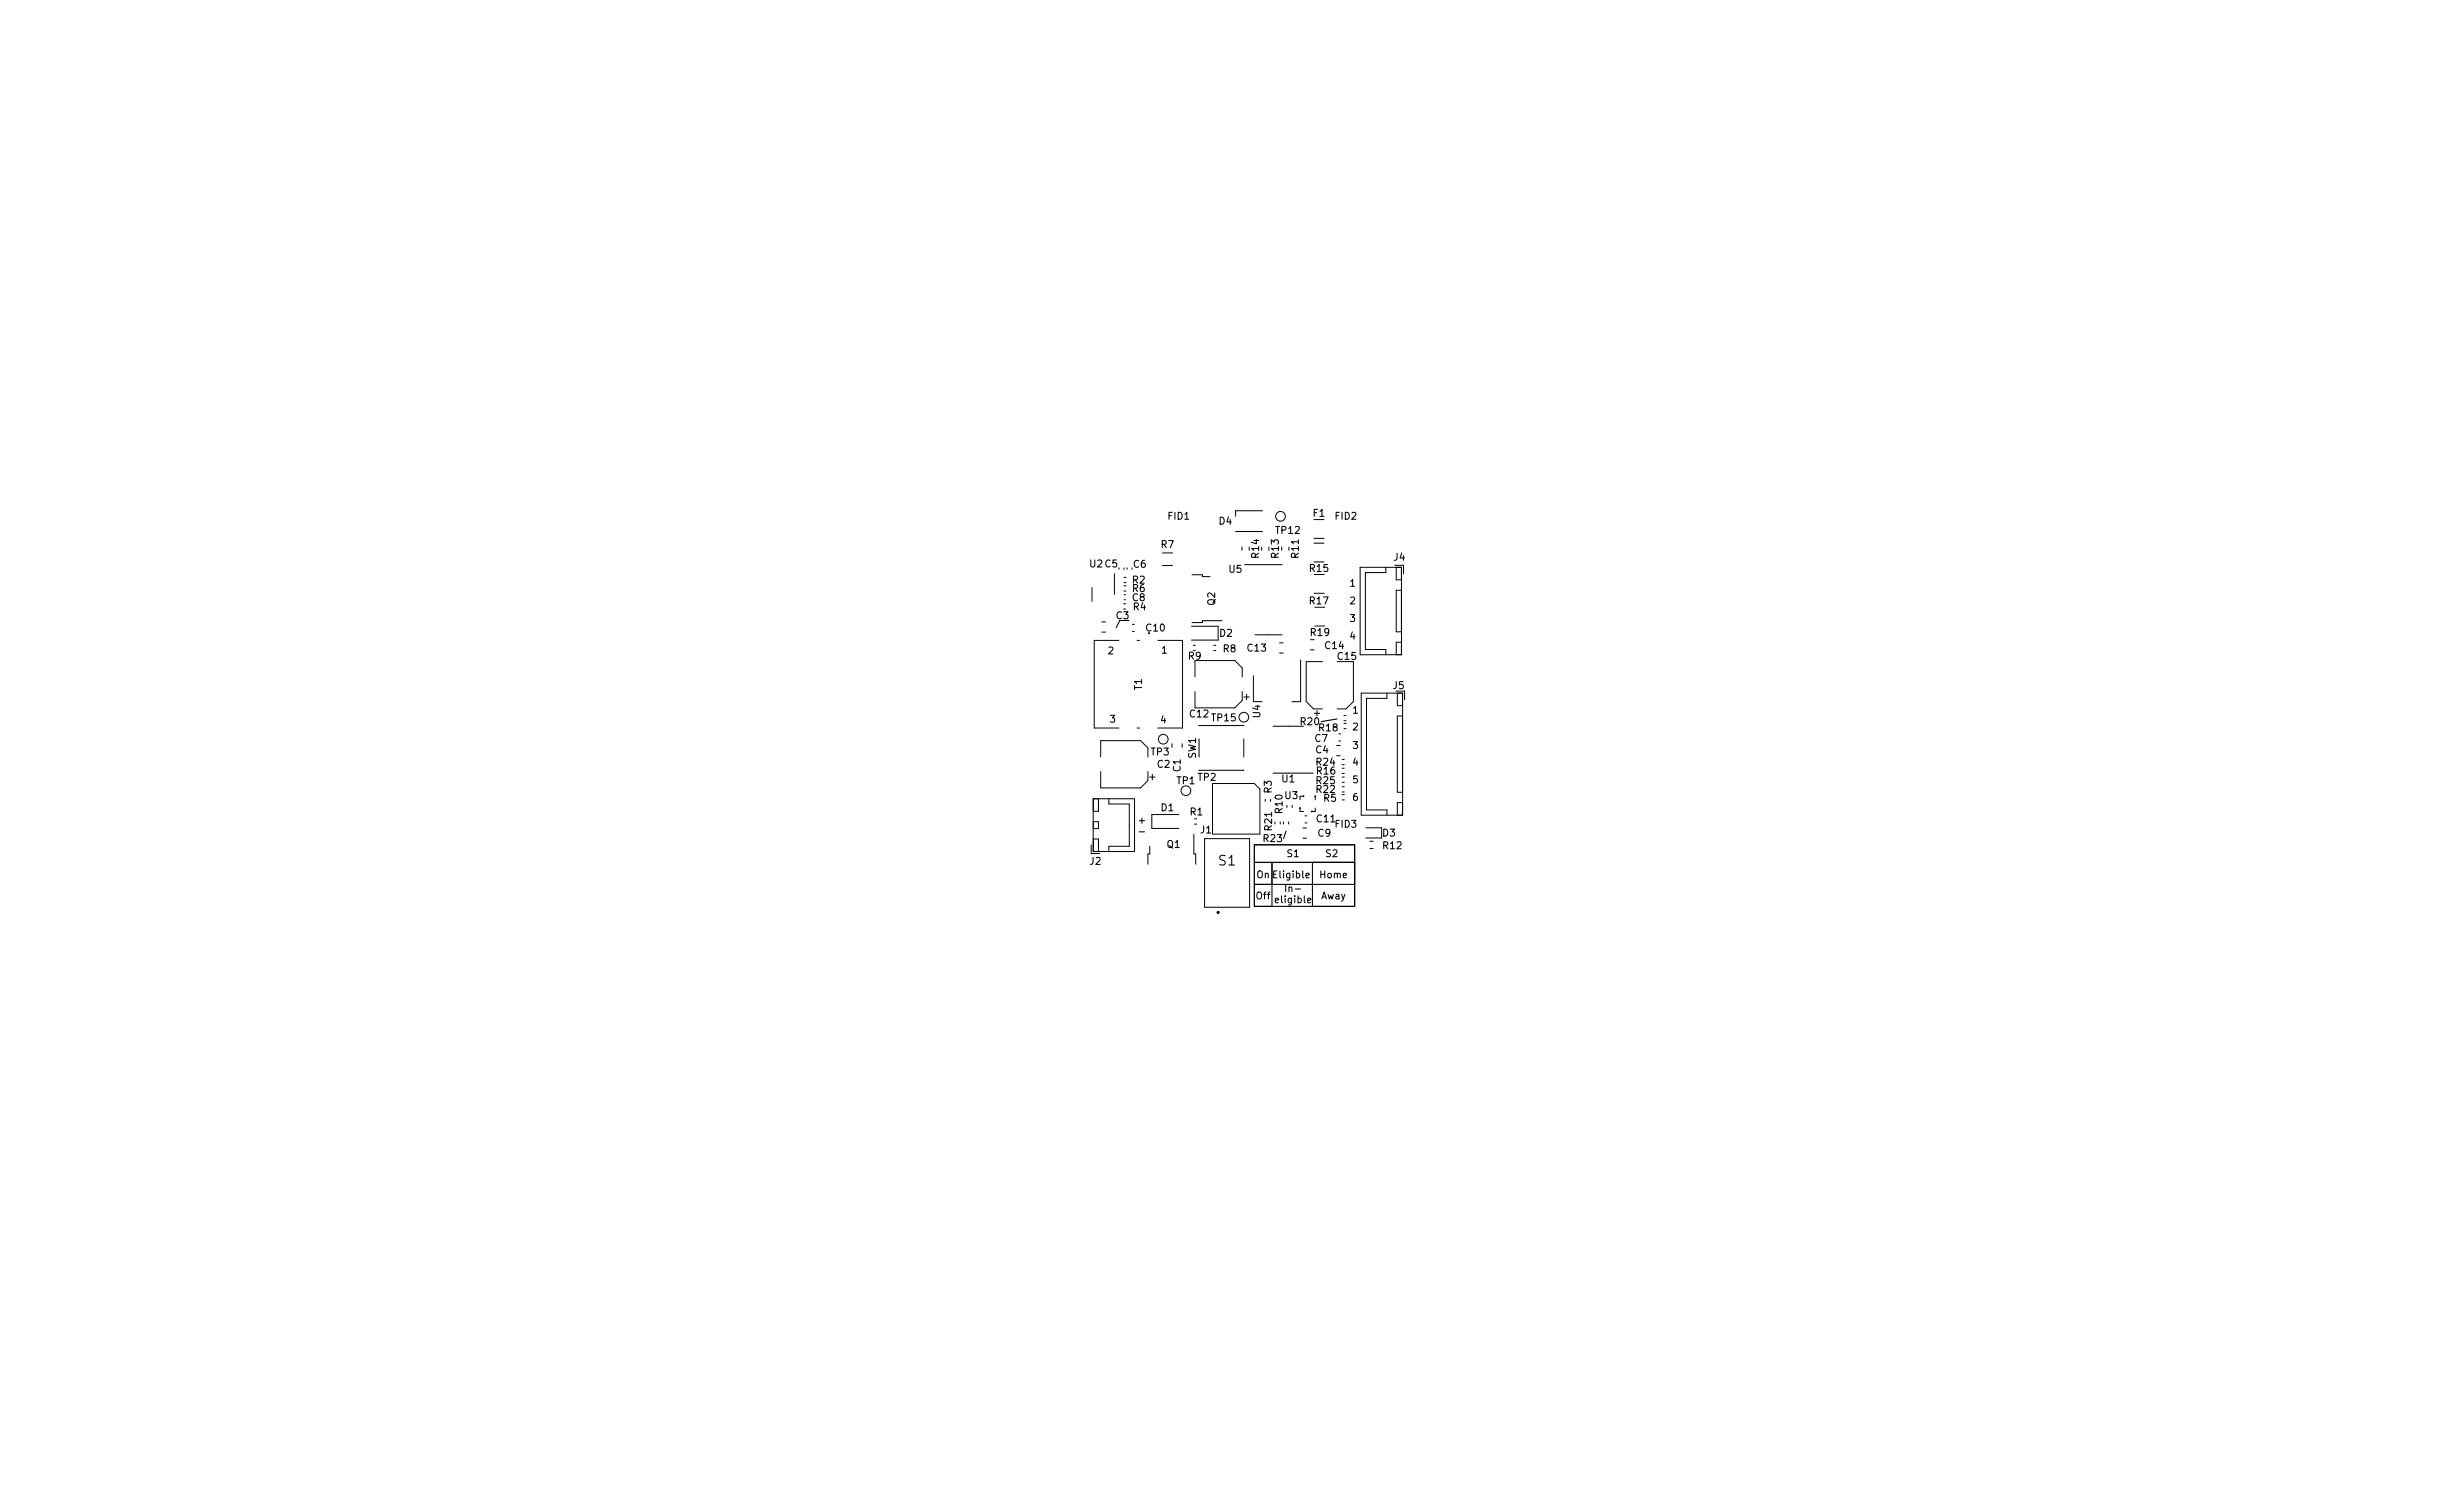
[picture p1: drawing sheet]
<svg xmlns="http://www.w3.org/2000/svg" width="356mm" height="216mm" viewBox="0 0 356 216" stroke-linecap="round" stroke-linejoin="round" font-family="sans-serif">
<defs><g id="words">
<text font-size="1.9" x="176" y="124.9">S1</text>
<g font-size="1.4">
<text x="168.7" y="75">FID1</text>
<text x="176" y="75.7">D4</text>
<text x="184.2" y="77">TP12</text>
<text x="189.6" y="74.6">F1</text>
<text x="192.8" y="75">FID2</text>
<text x="157.4" y="81.9">U2 C5</text>
<text x="163.7" y="81.9">C6</text>
<text x="167.6" y="79.1">R7</text>
<text x="177.5" y="82.7">U5</text>
<text x="181.8" y="80.5" transform="rotate(-90 181.8 80.5)">R14</text>
<text x="184.6" y="80.5" transform="rotate(-90 184.6 80.5)">R13</text>
<text x="187.5" y="80.5" transform="rotate(-90 187.5 80.5)">R11</text>
<text x="189.1" y="82.5">R15</text>
<text x="201.3" y="80.9">J4</text>
<text x="161.2" y="89.3">C3</text>
<text x="163.5" y="86.8">C8</text>
<text x="163.5" y="84.2">R2</text>
<text x="163.5" y="85.4">R6</text>
<text x="163.6" y="88.1">R4</text>
<text x="175.4" y="87.3" transform="rotate(-90 175.4 87.3)">Q2</text>
<text x="189.1" y="87.2">R17</text>
<text x="194.9" y="87.2">2</text>
<text x="194.9" y="89.7">3</text>
<text x="194.9" y="84.7">1</text>
<text x="160" y="94.4">2</text>
<text x="165.5" y="91.1">C10</text>
<text x="167.7" y="94.3">1</text>
<text x="171.6" y="95.2">R9</text>
<text x="176.1" y="91.9">D2</text>
<text x="176.6" y="94.1">R8</text>
<text x="180.1" y="94">C13</text>
<text x="189.3" y="91.8">R19</text>
<text x="191.4" y="93.7">C14</text>
<text x="193.2" y="95.2">C15</text>
<text x="194.9" y="92.3">4</text>
<text x="164.9" y="99.6" transform="rotate(-90 164.9 99.6)">T1</text>
<text x="201.1" y="99.4">J5</text>
<text x="160.3" y="104.3">3</text>
<text x="167.6" y="104.4">4</text>
<text x="171.8" y="103.5">C12</text>
<text x="175" y="104.1">TP15</text>
<text x="182" y="103.6" transform="rotate(-90 182 103.6)">U4</text>
<text x="187.8" y="104.6">R20</text>
<text x="189.8" y="107.1">C7</text>
<text x="190.5" y="105.5">R18</text>
<text x="195.3" y="105.4">2</text>
<text x="195.3" y="103">1</text>
<text x="166.2" y="109">TP3</text>
<text x="167.1" y="110.8">C2</text>
<text x="169.9" y="113.2">TP1</text>
<text x="170.5" y="111.4" transform="rotate(-90 170.5 111.4)">C1</text>
<text x="172.7" y="109.5" transform="rotate(-90 172.7 109.5)">SW1</text>
<text x="173" y="112.7">TP2</text>
<text x="185.1" y="112.9">U1</text>
<text x="190" y="108.7">C4</text>
<text x="190.1" y="110.5">R24</text>
<text x="190.1" y="113.2">R25</text>
<text x="190.1" y="111.8">R16</text>
<text x="195.3" y="108.1">3</text>
<text x="195.3" y="113">5</text>
<text x="195.3" y="110.5">4</text>
<text x="165.1" y="119.6" transform="rotate(-180 165.1 119.6)">-</text>
<text x="165.3" y="118" transform="rotate(-180 165.3 118)">+</text>
<text x="167.6" y="117.1">D1</text>
<text x="171.8" y="117.7">R1</text>
<text x="183.6" y="114.4" transform="rotate(-90 183.6 114.4)">R3</text>
<text x="183.6" y="119.8" transform="rotate(-90 183.6 119.8)">R21</text>
<text x="185.2" y="117.3" transform="rotate(-90 185.2 117.3)">R10</text>
<text x="185.5" y="115.3">U3</text>
<text x="190.1" y="114.4">R22</text>
<text x="190.1" y="118.7">C11</text>
<text x="191.1" y="115.7">R5</text>
<text x="192.8" y="119.4">FID3</text>
<text x="195.3" y="115.6">6</text>
<text x="157.4" y="124.8">J2</text>
<text x="168.5" y="122.4">Q1</text>
<text x="173.3" y="120.3">J1</text>
<text x="182.4" y="121.5">R23</text>
<text x="185.8" y="123.7">S1</text>
<text x="190.3" y="120.7">C9</text>
<text x="191.4" y="123.7">S2</text>
<text x="199.6" y="120.7">D3</text>
<text x="199.7" y="122.5">R12</text>
<text x="181.4" y="129.8">Off</text>
<text x="181.4" y="126.7">On</text>
<text x="184" y="126.7">Eligible</text>
<text x="184.3" y="130.3">eligible</text>
<text x="185.8" y="128.7">In-</text>
<text x="190.6" y="126.7">Home</text>
<text x="190.7" y="129.8">Away</text>
</g>
</g></defs>
<path d="M161.7 89.5l-.5 1.1M185.7 119.9l-.4 1.1M193 103.8l-2.2 .3M181.1 121.9h14.5v8.9h-14.5zM181.1 124.5h14.5M181.1 127.6h14.5M183.6 124.5v6.3M189.5 124.5v6.3" fill="none" stroke="#000" stroke-width=".15"/>
<g fill="none" stroke="#000" stroke-width=".14">
<path d="M167.8 79.8h1.5M178.4 76.7h3.9M179.3 78.9v.5M182.3 73.7h-3.9v.8M189.7 78.4h1.5M189.7 77.7h1.5M157.7 84.8v2M159.1 89.8h.5M159.1 91.2h.5M160.9 82.8v3M161.5 92.4h-3.5v12.7h3.5M162.2 87.1h.3"/>
<path d="M162.3 83.3h.3M162.3 84.1h.3M162.3 85.3h.3M162.3 84.5h.3M162.3 81.9v.3M162.3 86.6h.2M162.3 85.8h.2M162.7 81.9v.3M163.5 91.1h.3M163.5 90.1h.3M164.2 92.4h.3M167.2 92.4h3.5v12.7h-3.5"/>
<path d="M167.8 81.6h1.5M172 92.4h3.9M172 90.4h3.9M172.1 82.9h1.5v.3h1.1M172.3 93.1h.3M172.5 97.7v-2.4h5.8l1 1.1v1.3M172.5 99.8v2.4h5.8l1-1.1v-1.3M175.2 93.1h.3M175.2 93.9h.3M176.4 89.6h-2.8v.2h-1.5M179.7 81.5h5.4M181 97.5v3.8h1.2"/>
<path d="M181.2 91.6h3.9M184.7 92.8h.6M184.7 94.2h.6M187.8 95.3v6h-1.3M189.2 92.3h.5M189.2 93.8h.5M189.7 85.6h1.5M190.9 95.5h-2.3v5.7l1 1.1h1.3M193.1 95.5h2.3v5.7l-1.1 1.1h-1.2M196.4 81.9h5.9v12.6h-5.9zM200.1 81.9v.7h-3v11.1h3v.8M201.4 81.6h1.2v1.2"/>
<path d="M202.3 85.2h-.7v6h.7M202.3 81.9h-.7v1.8h.7M202.3 92.7h-.7v1.8M202.8 99.7v1.3M157.8 115.3h6v7.6h-6zM157.8 118.6h.8v1h-.8M158.6 115.3v1.8h-.8M158.9 111.4v2.3h5.8l1-1.1v-1.2M160.1 115.3v.7h2.9v6.1h-2.9v.8M164.2 105.1h.3M165.7 108l-1-1.1h-5.8v2.3M166 112.1h.8"/>
<path d="M166.4 111.8v.7M169.2 107.3v.6M170.2 117.6h-3.9v2h3.9M170.7 107.3v.6M172.5 118.9h.3M172.5 118.2h.3M173.1 104.7h6.5M173.1 111.1h6.5M173.1 106.6v2.6M175.1 113.1h6l.8 .8v6.5h-6.8zM179.6 106.6v2.6M179.6 100.6h.8"/>
<path d="M180 100.2v.8M182.7 115.4v.3M183.4 115.4v.3M183.8 104.8h4.4M183.8 111.6h5.8M184.8 118.6v.3M185.3 118.6v.3M185.8 116.2v.3M186.1 118.6v.3M186.6 116.2v.3M187.7 116.6v.5h.5M187.7 114.9h.5"/>
<path d="M188.1 119.5h.5M188.4 118.8h.3M188.4 117.7h.3M189.7 102.9h.8M189.9 116.6v.5h-.5M189.9 114.9v.5M190.1 102.5v.8M193 109.1h.5M193 107.6h.5M193.3 106.9h.3M193.3 105.9h.3M193.8 111.6h.3"/>
<path d="M193.8 110.9h.3M193.8 110.4h.3M193.8 109.6h.3M193.8 112.1h.3M193.8 112.9h.3M193.8 114.3h.3M193.8 113.5h.3M193.8 115.4h.3M193.8 114.7h.3M194 105.2h.3M194 104.4h.3M194 103.3h.3"/>
<path d="M194 104h.3M196.5 100h6v17.6h-6zM197.2 119.5h2.3M200.2 100v.8h-2.9v16.1h2.9v.7M202.5 100h-.8v1.8h.8M202.5 103.3h-.8v11h.8M202.5 115.8h-.8v1.8M157.5 121.9v1.3h1.3M157.8 121.1h.8v1.8M166 122.1v1.1h-.3v1.5M172.4 120.4v2.8h.2v1.5M173.9 121h6.5v9.9h-6.5z"/>
<path d="M188.1 121h.5M197.2 120.9h2.3M197.8 122.5h.5M197.8 121.4h.5"/>
<circle cx="184.9" cy="74.5" r=".7"/>
<circle cx="167.9" cy="106.7" r=".7"/>
<circle cx="171.2" cy="114.1" r=".7"/>
<circle cx="179.6" cy="103.5" r=".7"/>
</g>
<circle cx="175.9" cy="131.7" r=".1" fill="none" stroke="#000" stroke-width=".2"/>
<g fill="#000" stroke="#000" stroke-width=".14">
<circle cx="187.7" cy="116.6" r=".06"/>
<circle cx="188.2" cy="114.9" r=".06"/>
<circle cx="189.4" cy="117.1" r=".06"/>
<circle cx="189.9" cy="114.9" r=".06"/>
</g>
<use href="#words"/>
</svg>
